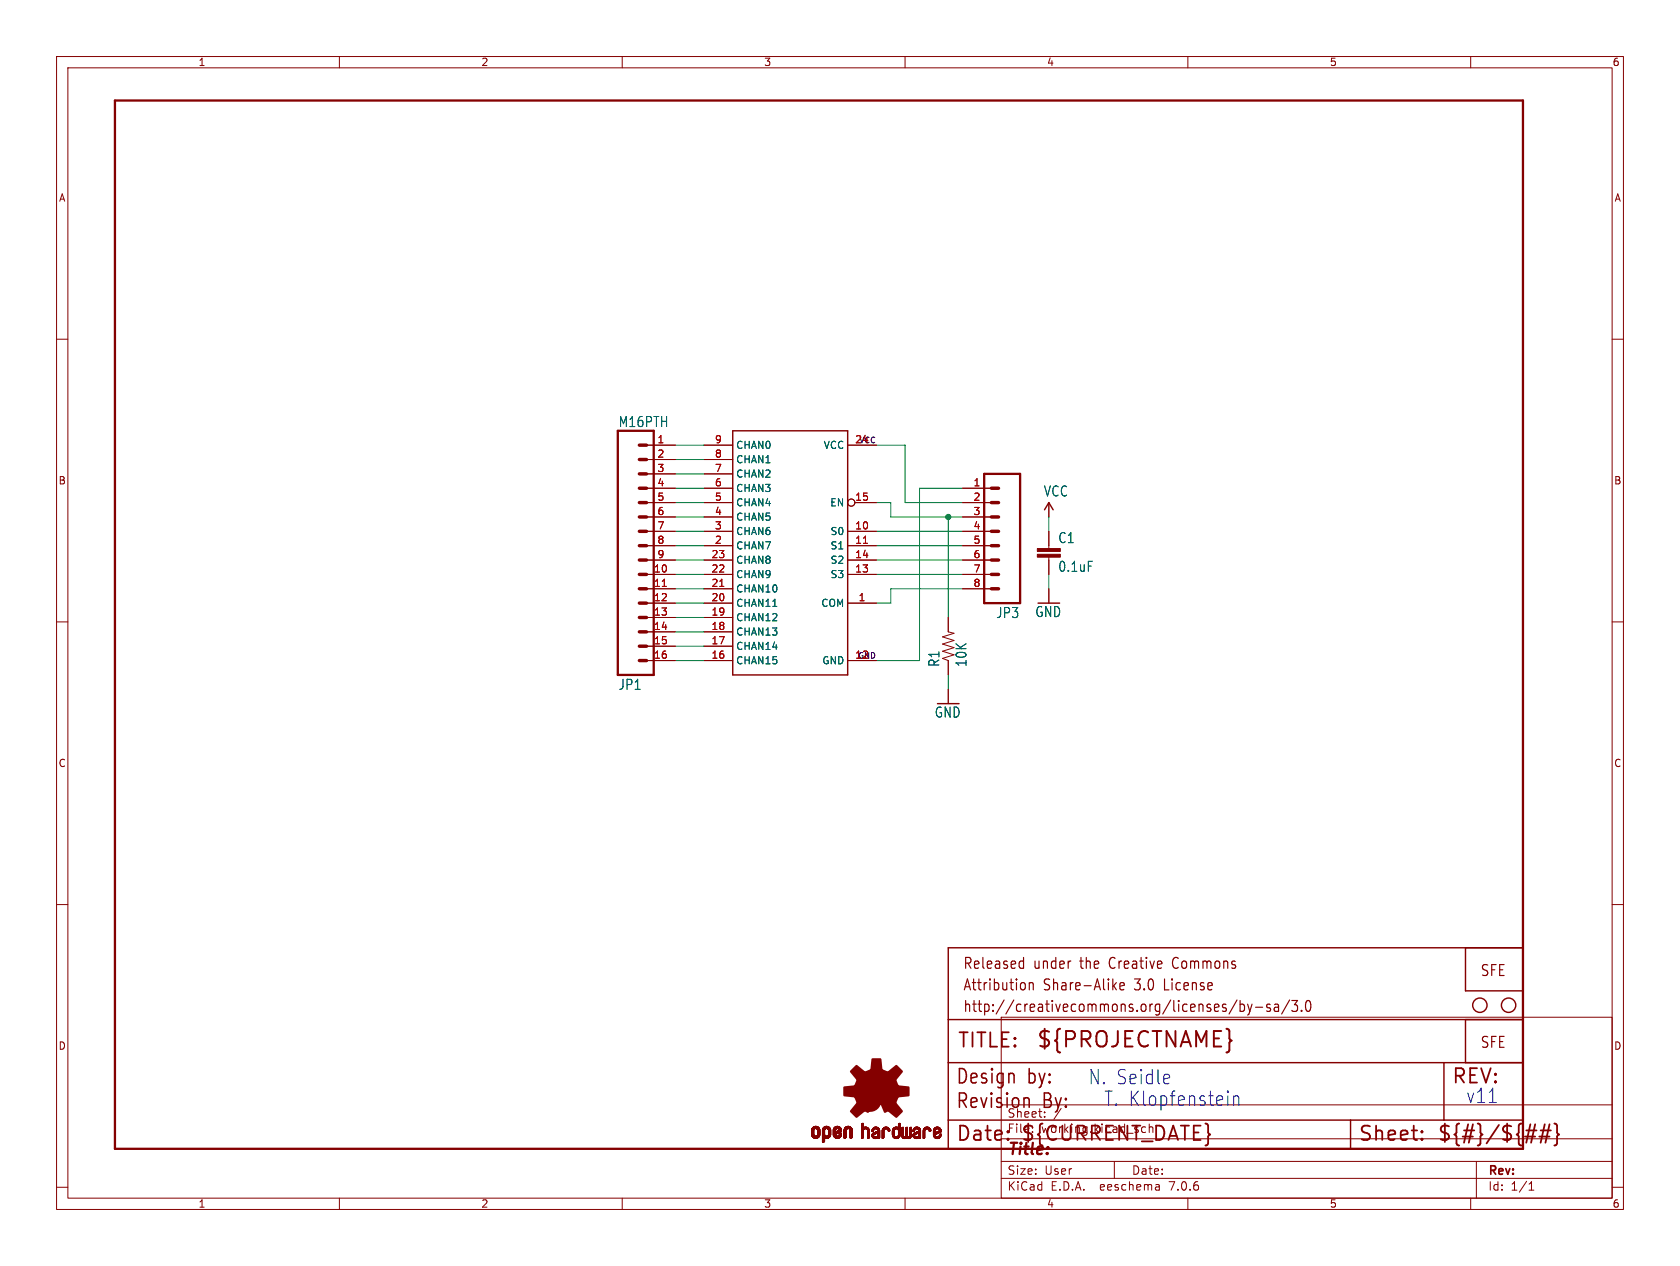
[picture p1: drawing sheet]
<svg xmlns="http://www.w3.org/2000/svg" width="297mm" height="224mm" viewBox="0 0 297 224" stroke-linecap="round" stroke-linejoin="round" font-family="sans-serif">
<defs><g id="words">
<text font-size="3.8" fill="#840000" x="183.1" y="185.7">${PROJECTNAME}</text>
<g font-size="3.5" fill="#840000">
<text x="169.2" y="185.7">TITLE:</text>
<text x="168.9" y="192.1">Design</text>
<text x="168.9" y="196.4">Revision</text>
<text x="181.6" y="192.1">by:</text>
<text x="184.3" y="196.4">By:</text>
<text x="256.5" y="192.1">REV:</text>
<text x="168.9" y="202.2">Date:</text>
<text x="180.3" y="202.2">${CURRENT_DATE}</text>
<text x="240" y="202.2">Sheet:</text>
<text x="254" y="202.2">${#}/${##}</text>
</g>
<g font-size="3.5" fill="#0000c2">
<text x="192.3" y="192">N. Seidle</text>
<text x="195.1" y="195.8">T. Klopfenstein</text>
<text x="259.1" y="195.3">v11</text>
</g>
<text font-size="2.8" fill="#840000" x="178" y="204.8">Title:</text>
<g font-size="2.7" fill="#840000">
<text x="170.2" y="171.7">Released</text>
<text x="182.7" y="171.7">under</text>
<text x="191.1" y="171.7">the</text>
<text x="196.5" y="171.7">Creative</text>
<text x="208" y="171.7">Commons</text>
<text x="261.6" y="172.9">SFE</text>
<text x="170.2" y="175.5">Attribution</text>
<text x="170.2" y="179.3">http://creativecommons.org/licenses/by-sa/3.0</text>
<text x="184.5" y="175.5">Share-Alike</text>
<text x="200.8" y="175.5">3.0</text>
<text x="206.2" y="175.5">License</text>
<text x="261.6" y="185.6">SFE</text>
</g>
<g font-size="2.5" fill="#006464">
<text x="109.3" y="75.8">M16PTH</text>
<text x="184.5" y="88">VCC</text>
<text x="187" y="96.3">C1</text>
<text x="187" y="101.4">0.1uF</text>
<text x="176" y="109.5">JP3</text>
<text x="182.9" y="109.4">GND</text>
<text x="166.3" y="118.1" transform="rotate(-90 166.3 118.1)">R1</text>
<text x="171.1" y="118.1" transform="rotate(-90 171.1 118.1)">10K</text>
<text x="109.3" y="122.2">JP1</text>
<text x="165.2" y="127.1">GND</text>
</g>
<g font-size="2.1" fill="#840000">
<text x="178" y="197.9">Sheet:</text>
<text x="186.2" y="197.9">/</text>
<text x="178" y="200.6">File:</text>
<text x="184.1" y="200.6">working.kicad_sch</text>
<text x="178" y="208">Size:</text>
<text x="184.7" y="208">User</text>
<text x="200" y="208">Date:</text>
<text x="263" y="208.2">Rev:</text>
<text x="178" y="210.8">KiCad</text>
<text x="185.7" y="210.8">E.D.A.</text>
<text x="194.6" y="210.8">eeschema</text>
<text x="207" y="210.8">7.0.6</text>
<text x="263" y="210.8">Id:</text>
<text x="267.1" y="210.8">1/1</text>
</g>
<g font-size="1.8" fill="#840000">
<text x="35" y="11.9">1</text>
<text x="85" y="11.9">2</text>
<text x="135" y="11.9">3</text>
<text x="185" y="11.9">4</text>
<text x="235" y="11.9">5</text>
<text x="285" y="11.9">6</text>
<text x="10.3" y="35.9">A</text>
<text x="285.3" y="35.9">A</text>
<text x="10.3" y="85.9">B</text>
<text x="285.3" y="85.9">B</text>
<text x="10.3" y="135.9">C</text>
<text x="285.3" y="135.9">C</text>
<text x="10.3" y="185.9">D</text>
<text x="285.3" y="185.9">D</text>
<text x="35" y="213.8">1</text>
<text x="85" y="213.8">2</text>
<text x="135" y="213.8">3</text>
<text x="185" y="213.8">4</text>
<text x="235" y="213.8">5</text>
<text x="285" y="213.8">6</text>
</g>
<g font-size="1.8" fill="#a90000">
<text x="116.1" y="78.5">1</text>
<text x="116.1" y="81">2</text>
<text x="116.1" y="83.6">3</text>
<text x="126.3" y="83.6">7</text>
<text x="126.3" y="81">8</text>
<text x="126.3" y="78.5">9</text>
<text x="151.1" y="78.5">24</text>
<text x="116.1" y="86.1">4</text>
<text x="116.1" y="88.6">5</text>
<text x="126.3" y="88.6">5</text>
<text x="126.3" y="86.1">6</text>
<text x="151.1" y="88.6">15</text>
<text x="172" y="86.1">1</text>
<text x="172" y="88.6">2</text>
<text x="116.1" y="91.2">6</text>
<text x="116.1" y="93.7">7</text>
<text x="126.3" y="93.7">3</text>
<text x="126.3" y="91.2">4</text>
<text x="151.1" y="93.7">10</text>
<text x="172" y="91.2">3</text>
<text x="172" y="93.7">4</text>
<text x="115.5" y="101.3">10</text>
<text x="116.1" y="96.3">8</text>
<text x="116.1" y="98.8">9</text>
<text x="125.7" y="101.3">22</text>
<text x="125.7" y="98.8">23</text>
<text x="126.3" y="96.3">2</text>
<text x="151.1" y="96.3">11</text>
<text x="151.1" y="101.3">13</text>
<text x="151.1" y="98.8">14</text>
<text x="172" y="96.3">5</text>
<text x="172" y="98.8">6</text>
<text x="172" y="101.3">7</text>
<text x="115.5" y="103.9">11</text>
<text x="115.5" y="106.4">12</text>
<text x="125.7" y="106.4">20</text>
<text x="125.7" y="103.9">21</text>
<text x="151.7" y="106.4">1</text>
<text x="172" y="103.9">8</text>
<text x="115.5" y="109">13</text>
<text x="115.5" y="111.5">14</text>
<text x="125.7" y="111.5">18</text>
<text x="125.7" y="109">19</text>
<text x="115.5" y="114">15</text>
<text x="115.5" y="116.6">16</text>
<text x="125.7" y="116.6">16</text>
<text x="125.7" y="114">17</text>
<text x="151.1" y="116.6">12</text>
</g>
<g font-size="1.8" fill="#006464">
<text x="130" y="82.1">CHAN1</text>
<text x="130" y="79.6">CHAN0</text>
<text x="145.5" y="79.6">VCC</text>
<text x="130" y="89.8">CHAN4</text>
<text x="130" y="87.2">CHAN3</text>
<text x="130" y="84.7">CHAN2</text>
<text x="146.7" y="89.8">EN</text>
<text x="130" y="94.8">CHAN6</text>
<text x="130" y="92.3">CHAN5</text>
<text x="146.7" y="94.8">S0</text>
<text x="130" y="97.4">CHAN7</text>
<text x="130" y="99.9">CHAN8</text>
<text x="146.7" y="97.4">S1</text>
<text x="146.7" y="99.9">S2</text>
<text x="130" y="107.5">CHAN11</text>
<text x="130" y="105">CHAN10</text>
<text x="130" y="102.5">CHAN9</text>
<text x="145.1" y="107.5">COM</text>
<text x="146.7" y="102.5">S3</text>
<text x="130" y="112.6">CHAN13</text>
<text x="130" y="110.1">CHAN12</text>
<text x="130" y="117.7">CHAN15</text>
<text x="130" y="115.2">CHAN14</text>
<text x="145.3" y="117.7">GND</text>
</g>
<g font-size="1.4" fill="#0f0f0f">
<text x="151.8" y="78.5">VCC</text>
<text x="151.6" y="116.6">GND</text>
</g>
</g></defs>
<g fill="none" stroke="#840000" stroke-width=".18">
<path d="M10 10h277v203.9h-277zM12 12h273v199.9h-273zM60 10v2M110 10v2M160 10v2M210 10v2M260 10v2M10 60h2M285 60h2M114.3 78.7h5.1M124.5 78.7h5M149.9 78.7h5"/>
<path d="M114.3 94h5.1M114.3 96.5h5.1M114.3 99.1h5.1M114.3 88.9h5.1M114.3 91.4h5.1M114.3 86.4h5.1M114.3 83.8h5.1M114.3 81.3h5.1M124.5 94h5M124.5 96.5h5M124.5 99.1h5M124.5 88.9h5"/>
<path d="M124.5 91.4h5M124.5 86.4h5M124.5 83.8h5M124.5 81.3h5M149.9 94h5M149.9 96.5h5M149.9 99.1h5M151.1 88.9h3.8M170.2 94h5.1M170.2 96.5h5.1M170.2 99.1h5.1M170.2 88.9h5.1"/>
<path d="M170.2 91.4h5.1M170.2 86.4h5.1M185.4 88.9v2.5M185.4 94v3M185.4 98.6v3M10 110h2M114.3 106.7h5.1M114.3 116.8h5.1M114.3 101.6h5.1M114.3 114.3h5.1M114.3 111.8h5.1M114.3 109.2h5.1"/>
<path d="M114.3 104.1h5.1M124.5 106.7h5M124.5 116.8h5M124.5 101.6h5M124.5 114.3h5M124.5 111.8h5M124.5 109.2h5M124.5 104.1h5M149.9 106.7h5M149.9 116.8h5M149.9 101.6h5M167.6 109.2v2.6l1.1 .2-2.1 .6 2.1 .7-2.1 .6 2.1 .7-2.1 .6 2.1 .6-2.1 .7 1 .3v2.6"/>
<path d="M170.2 101.6h5.1M170.2 104.1h5.1M185.4 104.1v2.6M285 110h2M167.6 121.9v2.6M10 160h2M285 160h2M177 179.9h108v32h-108zM177 195.4h108M10 210h2M60 211.9v2M110 211.9v2"/>
<path d="M160 211.9v2M177 208.4h108M177 205.4h108M177 201.4h108M197 205.4v3M204.9 209.6l.1 .9M205 210.4l-.2 .1M205 209.9h-.2M210 211.9v2M260 211.9v2M261 205.4v6.5M270.3 210.5h.9"/>
<path d="M270.3 209.4l.4-.4v1.5M285 210h2"/>
<circle cx="150.5" cy="88.9" r=".63"/>
</g>
<g fill="none" stroke="#840000" stroke-width=".25">
<path d="M129.5 76.2h20.4v43.2h-20.4zM184.7 90.2l.7-1.3 .8 1.3M167.6 167.6h101.6v35.6h-101.6zM259.1 167.6v7.7h10.1M167.6 198.1h101.6M167.6 180.3h101.6M167.6 188h101.6M238.8 198.1v5.1M255.3 188v10.1M259.1 180.3v7.7"/>
<circle cx="261.6" cy="177.8" r="1.27"/>
<circle cx="266.7" cy="177.8" r="1.27"/>
</g>
<g fill="none" stroke="#840000" stroke-width=".32">
<path d="M269.8 199.9h1.8M271.4 198.9l-.7 3.2M272.4 199.9h1.8M273.1 198.9l-.7 3.2M273.9 198.9l-.7 3.2M274.8 198.7l.3 .2 .2 .2v1.2l.3 .4-.3 .3v1.2l-.2 .3-.3 .1M178.2 201.4l.1 .1-.1 .1M251.4 201.4l.1 .1-.1 .1M251.4 201.4l-.1 .1 .1 .1M251.4 200.1v.2M251.4 201.4v.2M251.4 200.1l.1 .1-.1 .1"/>
<path d="M251.4 200.1l-.1 .1 .1 .1M269.6 201h1.8M272.1 201h1.8"/>
</g>
<g fill="none" stroke="#840000" stroke-width=".21">
<path d="M180.5 170l.4 .1M180.9 169.3v2M180.9 171.2l-.4 .1M181.2 174v.9M182 173.8v1.3M182 174a.4 .4 0 0 1 .6-.1l.1 1.2M196.9 174.4l.5 .7M197.4 173.8l-.7 .7M198 174.4l.8-.1-.1-.4-.5-.1-.2 .3 .1 .9 .1 .1 .5-.1M218.7 176.9l-1.4 2.5M219.2 177v1.9M219.2 177.7l.5-.1 .3 .4v.5l-.1 .3-.2 .1-.5-.1"/>
<path d="M220.6 177.6l.4 1.3M221 178.9l-.2 .5-.2 .1M221.3 177.6l-.3 1.3M222 178.2h1.2M224.5 177.7l-.3-.1a.34 .34 0 0 0-.3 .3 .34 .34 0 0 0 .3 .4h.2a.34 .34 0 0 1 .2 .3 .34 .34 0 0 1-.2 .3l-.5-.1M225.3 177.7l.2-.1 .5 .1v1.2M226 178.1l-.5 .1a.4 .4 0 0 0-.3 .3 .4 .4 0 0 0 .3 .4l.5-.1M228 176.9l-1.4 2.5M228.4 177h1l-.6 .7a.45 .45 0 0 1 .6 .4v.4l-.2 .3-.6 .1-.2-.2M230.1 178.7v.2M231 177.1a.37 .37 0 0 1 .4-.1 .37 .37 0 0 1 .3 .3v.9a.71 .71 0 0 1-.4 .7h-.1a1.44 1.44 0 0 1-.2-1.8z"/>
</g>
<path d="M181.3 194.2h.3l.4 .3v1.4" fill="none" stroke="#840000" stroke-width=".27"/>
<g fill="#840000" stroke="#840000" stroke-width=".18">
<path d="M143.5 200.7h.4z"/>
<path d="M143.5 200.6l.4 .1z"/>
<path d="M143.5 200.6h.4z"/>
<path d="M143.5 200.5l.4 .1z"/>
<path d="M143.5 200.5h.4z"/>
<path d="M143.5 200.4l.4 .1z"/>
<path d="M143.5 200.4h.4z"/>
<path d="M143.5 200.3l.4 .1z"/>
<path d="M143.5 200.3h.4z"/>
<path d="M143.5 200.2l.4 .1z"/>
<path d="M143.5 200.2h.4z"/>
<path d="M143.5 200.1l.4 .1z"/>
<path d="M143.5 200.1h.4z"/>
<path d="M143.5 200l.4 .1z"/>
<path d="M143.5 200h.4z"/>
<path d="M143.5 199.9l.4 .1z"/>
<path d="M143.5 199.9h.4z"/>
<path d="M143.5 199.8l.4 .1z"/>
<path d="M143.5 199.8h.4z"/>
<path d="M143.5 200.8h.5z"/>
<path d="M143.5 200.8h.4z"/>
<path d="M143.5 200.7l.4 .1z"/>
<path d="M143.5 199.7l.4 .1z"/>
<path d="M143.5 200.9h.5z"/>
<path d="M143.5 200.8l.5 .1z"/>
<path d="M143.5 199.7h.4z"/>
<path d="M143.5 199.7h.5z"/>
<path d="M143.5 200.9h.6z"/>
<path d="M143.5 199.6l.6 .1z"/>
<path d="M143.6 200.9l.5 .1z"/>
<path d="M143.6 199.6h.5z"/>
<path d="M143.6 201h1.3z"/>
<path d="M143.6 201h.6z"/>
<path d="M143.6 199.6h1.2z"/>
<path d="M143.6 201h1.2z"/>
<path d="M143.6 199.5l1.2 .1z"/>
<path d="M143.6 201l1.2 .1z"/>
<path d="M143.6 199.5h1.2z"/>
<path d="M143.6 201.1h1.2z"/>
<path d="M143.7 201.1h1.1z"/>
<path d="M143.7 199.5h1.1z"/>
<path d="M143.7 201.1h1z"/>
<path d="M143.7 199.4l1 .1z"/>
<path d="M143.7 201.1l1 .1z"/>
<path d="M143.7 199.4h1z"/>
<path d="M143.7 201.2h1z"/>
<path d="M143.8 201.2h.9z"/>
<path d="M143.8 199.4h.9z"/>
<path d="M143.8 201.2h.8z"/>
<path d="M143.8 199.4h.8z"/>
<path d="M143.8 199.3l.8 .1z"/>
<path d="M143.8 199.3h.8z"/>
<path d="M143.8 201.2l.8 .1z"/>
<path d="M143.8 201.3h.8z"/>
<path d="M143.9 199.3h.7z"/>
<path d="M143.9 201.3h.7z"/>
<path d="M143.9 201.3h.6z"/>
<path d="M143.9 199.3h.6z"/>
<path d="M144 199.3h.4z"/>
<path d="M144 201.3h.4z"/>
<path d="M144 199.2l.4 .1z"/>
<path d="M144.1 199.2h.3z"/>
<path d="M144.1 201.3l.2 .1z"/>
<path d="M144.1 201.4h.2z"/>
<path d="M144.1 199.2h.2z"/>
<path d="M144.3 199.6h.6z"/>
<path d="M144.3 201h.6z"/>
<path d="M144.3 200.9l.6 .1z"/>
<path d="M144.3 200.9h.6z"/>
<path d="M144.3 199.6l.6 .1z"/>
<path d="M144.4 200.9h.5z"/>
<path d="M144.4 199.7h.5z"/>
<path d="M144.5 200.8l.4 .1z"/>
<path d="M144.5 199.7h.4z"/>
<path d="M144.5 200.8h.4z"/>
<path d="M144.5 199.7l.4 .1z"/>
<path d="M144.5 199.8h.4z"/>
<path d="M144.5 200.7l.4 .1z"/>
<path d="M144.5 200.7h.4z"/>
<path d="M144.5 199.9h.4z"/>
<path d="M144.5 199.8l.4 .1z"/>
<path d="M144.5 200.6l.4 .1z"/>
<path d="M144.5 200.6h.4z"/>
<path d="M144.5 200.5l.4 .1z"/>
<path d="M144.5 200.5h.4z"/>
<path d="M144.5 200.4l.4 .1z"/>
<path d="M144.5 200.4h.4z"/>
<path d="M144.5 200.3l.4 .1z"/>
<path d="M144.5 200.3h.4z"/>
<path d="M144.5 200.2l.4 .1z"/>
<path d="M144.5 200.2h.4z"/>
<path d="M144.5 200.1l.4 .1z"/>
<path d="M144.5 200.1h.4z"/>
<path d="M144.5 200l.4 .1z"/>
<path d="M144.5 200h.4z"/>
<path d="M144.5 199.9l.4 .1z"/>
<path d="M145.4 202h.2z"/>
<path d="M145.4 202h.3z"/>
<path d="M145.4 201.9l.3 .1z"/>
<path d="M145.4 201.9h.3z"/>
<path d="M145.4 201.9h.4z"/>
<path d="M145.4 201.8l.4 .1z"/>
<path d="M145.4 201.8h.4z"/>
<path d="M145.4 201.7l.4 .1z"/>
<path d="M145.4 201.7h.4z"/>
<path d="M145.4 201.6l.4 .1z"/>
<path d="M145.4 201.6h.4z"/>
<path d="M145.4 201.5l.4 .1z"/>
<path d="M145.4 201.5h.4z"/>
<path d="M145.4 201.4l.4 .1z"/>
<path d="M145.4 201.4h.4z"/>
<path d="M145.4 201.3l.4 .1z"/>
<path d="M145.4 201.3h.4z"/>
<path d="M145.4 201.3h1z"/>
<path d="M145.4 201.3h1.1z"/>
<path d="M145.4 201.2l1.1 .1z"/>
<path d="M145.4 201.2h1.1z"/>
<path d="M145.4 201.2h1.2z"/>
<path d="M145.4 201.1l1.2 .1z"/>
<path d="M145.4 201.1h1.2z"/>
<path d="M145.4 201.1h1.3z"/>
<path d="M145.4 201l1.3 .1z"/>
<path d="M145.4 201h1.3z"/>
<path d="M145.4 201h1.4z"/>
<path d="M145.4 201h.7z"/>
<path d="M145.4 200.9l.6 .1z"/>
<path d="M145.4 200.9h.6z"/>
<path d="M145.4 200.9h.5z"/>
<path d="M145.4 200.8l.5 .1z"/>
<path d="M145.4 200.8h.5z"/>
<path d="M145.4 200.8h.4z"/>
<path d="M145.4 200.7l.4 .1z"/>
<path d="M145.4 200.7h.4z"/>
<path d="M145.4 200.6l.4 .1z"/>
<path d="M145.4 200.6h.4z"/>
<path d="M145.4 200.5l.4 .1z"/>
<path d="M145.4 200.5h.4z"/>
<path d="M145.4 200.4l.4 .1z"/>
<path d="M145.4 200.4h.4z"/>
<path d="M145.4 200.3l.4 .1z"/>
<path d="M145.4 200.3h.4z"/>
<path d="M145.4 200.2l.4 .1z"/>
<path d="M145.4 200.2h.4z"/>
<path d="M145.4 200.1l.4 .1z"/>
<path d="M145.4 200.1h.4z"/>
<path d="M145.4 200l.4 .1z"/>
<path d="M145.4 200h.4z"/>
<path d="M145.4 199.9l.4 .1z"/>
<path d="M145.4 199.9h.4z"/>
<path d="M145.4 199.8l.4 .1z"/>
<path d="M145.4 199.8h.4z"/>
<path d="M145.4 199.8h.5z"/>
<path d="M145.4 202h.1z"/>
<path d="M145.4 199.7l.5 .1z"/>
<path d="M145.4 202l.1 .1z"/>
<path d="M145.4 199.7h.5z"/>
<path d="M145.4 199.7h.6z"/>
<path d="M145.5 199.7h.5z"/>
<path d="M145.5 199.6l.5 .1z"/>
<path d="M145.5 199.6h.5z"/>
<path d="M145.5 199.6h1.3z"/>
<path d="M145.5 199.6h1.2z"/>
<path d="M145.5 199.5l1.2 .1z"/>
<path d="M145.5 199.5h1.2z"/>
<path d="M145.6 199.5h1.1z"/>
<path d="M145.6 199.4l1.1 .1z"/>
<path d="M145.6 199.4h1z"/>
<path d="M145.7 199.4h.9z"/>
<path d="M145.7 199.3l.8 .1z"/>
<path d="M145.7 199.3h.8z"/>
<path d="M145.8 199.3h.7z"/>
<path d="M145.8 199.3h.6z"/>
<path d="M145.9 201.3h.5z"/>
<path d="M145.9 199.3h.5z"/>
<path d="M145.9 201.3h.4z"/>
<path d="M145.9 199.3h.4z"/>
<path d="M145.9 199.2l.4 .1z"/>
<path d="M146 201.3h.3z"/>
<path d="M146 199.2h.3z"/>
<path d="M146 201.3l.3 .1z"/>
<path d="M146 199.2h.2z"/>
<path d="M146 201.4h.2z"/>
<path d="M146.2 199.6h.6z"/>
<path d="M146.2 201h.6z"/>
<path d="M146.2 200.9l.6 .1z"/>
<path d="M146.3 200.9h.5z"/>
<path d="M146.3 199.6l.5 .1z"/>
<path d="M146.3 199.7h.5z"/>
<path d="M146.4 200.9h.4z"/>
<path d="M146.4 199.7h.4z"/>
<path d="M146.4 200.8l.4 .1z"/>
<path d="M146.4 200.8h.4z"/>
<path d="M146.4 199.7l.4 .1z"/>
<path d="M146.4 199.8h.4z"/>
<path d="M146.4 200.8h.5z"/>
<path d="M146.4 199.8h.5z"/>
<path d="M146.5 200.7l.4 .1z"/>
<path d="M146.5 200.7h.4z"/>
<path d="M146.5 199.8l.4 .1z"/>
<path d="M146.5 199.8h.4z"/>
<path d="M146.5 199.9h.4z"/>
<path d="M146.5 200.6l.4 .1z"/>
<path d="M146.5 200.6h.4z"/>
<path d="M146.5 200.5l.4 .1z"/>
<path d="M146.5 200.5h.4z"/>
<path d="M146.5 200.4l.4 .1z"/>
<path d="M146.5 200.4h.4z"/>
<path d="M146.5 200.3l.4 .1z"/>
<path d="M146.5 200.3h.4z"/>
<path d="M146.5 200.2l.4 .1z"/>
<path d="M146.5 200.2h.4z"/>
<path d="M146.5 200.1l.4 .1z"/>
<path d="M146.5 200.1h.4z"/>
<path d="M146.5 200l.4 .1z"/>
<path d="M146.5 200h.4z"/>
<path d="M146.5 199.9l.4 .1z"/>
<path d="M147.3 200.8h.4z"/>
<path d="M147.3 200.7l.4 .1z"/>
<path d="M147.3 200.7h.4z"/>
<path d="M147.3 200.6l.4 .1z"/>
<path d="M147.3 200.6h.4z"/>
<path d="M147.3 200.6h.5z"/>
<path d="M147.3 200.6h.6z"/>
<path d="M147.3 200.5l.6 .1z"/>
<path d="M147.3 200.5h.6z"/>
<path d="M147.3 200.5h.7z"/>
<path d="M147.3 200.5h.8z"/>
<path d="M147.3 200.4l.8 .1z"/>
<path d="M147.3 200.4h.9z"/>
<path d="M147.3 200.4h1z"/>
<path d="M147.3 200.3l1 .1z"/>
<path d="M147.3 200.3h1.1z"/>
<path d="M147.3 200.3h1.2z"/>
<path d="M147.3 200.2l1.3 .1z"/>
<path d="M147.3 200.2h1.3z"/>
<path d="M147.3 200.2h1.4z"/>
<path d="M147.3 200.2h.4z"/>
<path d="M147.3 200.1l.4 .1z"/>
<path d="M147.3 200.1h.4z"/>
<path d="M147.3 200l.4 .1z"/>
<path d="M147.3 200h.4z"/>
<path d="M147.3 199.9l.4 .1z"/>
<path d="M147.3 199.9h.4z"/>
<path d="M147.3 199.8l.4 .1z"/>
<path d="M147.3 199.8h.4z"/>
<path d="M147.3 200.9h.5z"/>
<path d="M147.3 200.8l.5 .1z"/>
<path d="M147.3 200.8h.5z"/>
<path d="M147.3 199.8h.5z"/>
<path d="M147.3 199.7l.5 .1z"/>
<path d="M147.3 199.7h.5z"/>
<path d="M147.4 200.9h.5z"/>
<path d="M147.4 199.7h.4z"/>
<path d="M147.4 199.7h.5z"/>
<path d="M147.4 200.9l.5 .1z"/>
<path d="M147.4 199.6l.5 .1z"/>
<path d="M147.4 199.6h.5z"/>
<path d="M147.4 201h1.3z"/>
<path d="M147.4 201h.6z"/>
<path d="M147.4 199.6h.6z"/>
<path d="M147.4 199.6h1.3z"/>
<path d="M147.4 201h1.2z"/>
<path d="M147.4 199.5l1.3 .1z"/>
<path d="M147.4 199.5h1.2z"/>
<path d="M147.4 201l1.2 .1z"/>
<path d="M147.5 201.1h1.1z"/>
<path d="M147.5 199.5h1.1z"/>
<path d="M147.5 199.4l1.1 .1z"/>
<path d="M147.5 201.1h1z"/>
<path d="M147.5 201.1l1 .1z"/>
<path d="M147.5 199.4h1.1z"/>
<path d="M147.5 201.2h1z"/>
<path d="M147.5 199.4h1z"/>
<path d="M147.6 201.2h.9z"/>
<path d="M147.6 199.4h.9z"/>
<path d="M147.6 201.2h.8z"/>
<path d="M147.6 199.3l.8 .1z"/>
<path d="M147.6 201.2l.8 .1z"/>
<path d="M147.6 199.3h.8z"/>
<path d="M147.7 201.3h.7z"/>
<path d="M147.7 199.3h.7z"/>
<path d="M147.7 199.3h.6z"/>
<path d="M147.7 201.3h.6z"/>
<path d="M147.8 199.3h.5z"/>
<path d="M147.8 201.3h.5z"/>
<path d="M147.8 200.2h.9z"/>
<path d="M147.8 200.1l.9 .1z"/>
<path d="M147.8 199.3h.4z"/>
<path d="M147.8 201.3h.4z"/>
<path d="M147.8 200.1h.9z"/>
<path d="M147.9 199.2l.3 .1z"/>
<path d="M147.9 201.3h.3z"/>
<path d="M147.9 201.3l.3 .1z"/>
<path d="M147.9 200.1h.8z"/>
<path d="M147.9 199.2h.3z"/>
<path d="M147.9 201.4h.2z"/>
<path d="M147.9 199.2h.2z"/>
<path d="M148 200.1h.7z"/>
<path d="M148.1 200l.6 .1z"/>
<path d="M148.1 200h.6z"/>
<path d="M148.1 199.6h.6z"/>
<path d="M148.1 201h.6z"/>
<path d="M148.2 200.9l.5 .1z"/>
<path d="M148.2 200h.5z"/>
<path d="M148.2 200.9h.5z"/>
<path d="M148.2 199.6l.5 .1z"/>
<path d="M148.2 199.7h.5z"/>
<path d="M148.3 200.9h.4z"/>
<path d="M148.3 199.7h.4z"/>
<path d="M148.3 200h.4z"/>
<path d="M148.3 199.7l.4 .1z"/>
<path d="M148.3 200.8l.4 .1z"/>
<path d="M148.3 199.8h.4z"/>
<path d="M148.3 200.8h.4z"/>
<path d="M148.3 199.9l.4 .1z"/>
<path d="M148.3 199.9h.4z"/>
<path d="M148.3 199.8l.4 .1z"/>
<path d="M148.4 200.7l.3 .1z"/>
<path d="M148.4 200.7h.3z"/>
<path d="M148.4 200.6l.3 .1z"/>
<path d="M148.4 200.6h.3z"/>
<path d="M148.4 200.5l.3 .1z"/>
<path d="M148.5 200.5h.2z"/>
<path d="M148.6 200.5h.1z"/>
<path d="M149.2 201.3h.3z"/>
<path d="M149.2 201.2l.3 .1z"/>
<path d="M149.2 201.2h.3z"/>
<path d="M149.2 201.2h.4z"/>
<path d="M149.2 201.1l.4 .1z"/>
<path d="M149.2 201.1h.4z"/>
<path d="M149.2 201l.4 .1z"/>
<path d="M149.2 201h.4z"/>
<path d="M149.2 200.9l.4 .1z"/>
<path d="M149.2 200.9h.4z"/>
<path d="M149.2 200.8l.4 .1z"/>
<path d="M149.2 200.8h.4z"/>
<path d="M149.2 200.7l.4 .1z"/>
<path d="M149.2 200.7h.4z"/>
<path d="M149.2 200.6l.4 .1z"/>
<path d="M149.2 200.6h.4z"/>
<path d="M149.2 200.5l.4 .1z"/>
<path d="M149.2 200.5h.4z"/>
<path d="M149.2 200.4l.4 .1z"/>
<path d="M149.2 200.4h.4z"/>
<path d="M149.2 200.3l.4 .1z"/>
<path d="M149.2 200.3h.4z"/>
<path d="M149.2 200.2l.4 .1z"/>
<path d="M149.2 200.2h.4z"/>
<path d="M149.2 200.1l.4 .1z"/>
<path d="M149.2 200.1h.4z"/>
<path d="M149.2 200l.4 .1z"/>
<path d="M149.2 200h.4z"/>
<path d="M149.2 199.9l.4 .1z"/>
<path d="M149.2 199.9h.4z"/>
<path d="M149.2 199.8l.4 .1z"/>
<path d="M149.2 201.3h.2z"/>
<path d="M149.2 199.8h.4z"/>
<path d="M149.2 199.8h.5z"/>
<path d="M149.3 199.7l.4 .1z"/>
<path d="M149.3 199.7h.4z"/>
<path d="M149.3 199.7h.5z"/>
<path d="M149.3 199.6l.5 .1z"/>
<path d="M149.3 199.6h.5z"/>
<path d="M149.3 199.6h.6z"/>
<path d="M149.3 199.6h1.3z"/>
<path d="M149.3 199.5l1.3 .1z"/>
<path d="M149.3 199.5h1.3z"/>
<path d="M149.3 199.5h1.2z"/>
<path d="M149.4 199.5h1.1z"/>
<path d="M149.4 199.4l1.1 .1z"/>
<path d="M149.4 199.4h1.1z"/>
<path d="M149.5 199.4h.9z"/>
<path d="M149.5 199.3l.9 .1z"/>
<path d="M149.5 199.3h.8z"/>
<path d="M149.6 199.3h.7z"/>
<path d="M149.6 199.3h.6z"/>
<path d="M149.7 199.3h.5z"/>
<path d="M149.8 199.2l.3 .1z"/>
<path d="M149.8 199.2h.3z"/>
<path d="M149.9 199.2h.2z"/>
<path d="M150 199.6h.6z"/>
<path d="M150.1 199.6h.5z"/>
<path d="M150.1 199.6l.5 .1z"/>
<path d="M150.1 199.7h.5z"/>
<path d="M150.2 199.7h.4z"/>
<path d="M150.2 199.7l.5 .1z"/>
<path d="M150.2 199.7h.5z"/>
<path d="M150.2 199.8h.5z"/>
<path d="M150.3 199.8h.4z"/>
<path d="M150.3 199.8l.4 .1z"/>
<path d="M150.3 201.3h.3z"/>
<path d="M150.3 201.2l.3 .1z"/>
<path d="M150.3 201.2h.3z"/>
<path d="M150.3 201.2h.4z"/>
<path d="M150.3 201.1l.4 .1z"/>
<path d="M150.3 201.1h.4z"/>
<path d="M150.3 201l.4 .1z"/>
<path d="M150.3 201h.4z"/>
<path d="M150.3 200.9l.4 .1z"/>
<path d="M150.3 200.9h.4z"/>
<path d="M150.3 200.8l.4 .1z"/>
<path d="M150.3 200.8h.4z"/>
<path d="M150.3 200.7l.4 .1z"/>
<path d="M150.3 200.7h.4z"/>
<path d="M150.3 200.6l.4 .1z"/>
<path d="M150.3 200.6h.4z"/>
<path d="M150.3 200.5l.4 .1z"/>
<path d="M150.3 200.5h.4z"/>
<path d="M150.3 200.4l.4 .1z"/>
<path d="M150.3 200.4h.4z"/>
<path d="M150.3 200.3l.4 .1z"/>
<path d="M150.3 200.3h.4z"/>
<path d="M150.3 200.2l.4 .1z"/>
<path d="M150.3 200.2h.4z"/>
<path d="M150.3 200.1l.4 .1z"/>
<path d="M150.3 200.1h.4z"/>
<path d="M150.3 200l.4 .1z"/>
<path d="M150.3 200h.4z"/>
<path d="M150.3 199.9l.4 .1z"/>
<path d="M150.3 199.9h.4z"/>
<path d="M150.3 201.3h.2z"/>
<path d="M150.3 201.3h.1z"/>
<path d="M152.3 201.3h.2z"/>
<path d="M152.3 198.9h.3z"/>
<path d="M152.3 201.3l.1 .1z"/>
<path d="M152.3 201.3h.3z"/>
<path d="M152.3 201.2l.3 .1z"/>
<path d="M152.3 201.2h.3z"/>
<path d="M152.3 201.1l.3 .1z"/>
<path d="M152.3 201.1h.3z"/>
<path d="M152.3 201l.3 .1z"/>
<path d="M152.3 201h.3z"/>
<path d="M152.3 200.9l.3 .1z"/>
<path d="M152.3 200.9h.3z"/>
<path d="M152.3 200.8l.3 .1z"/>
<path d="M152.3 200.8h.3z"/>
<path d="M152.3 200.7l.3 .1z"/>
<path d="M152.3 200.7h.3z"/>
<path d="M152.3 200.6l.3 .1z"/>
<path d="M152.3 200.6h.3z"/>
<path d="M152.3 200.5l.3 .1z"/>
<path d="M152.3 200.5h.3z"/>
<path d="M152.3 200.4l.3 .1z"/>
<path d="M152.3 200.4h.3z"/>
<path d="M152.3 200.3l.3 .1z"/>
<path d="M152.3 200.3h.3z"/>
<path d="M152.3 200.2l.3 .1z"/>
<path d="M152.3 200.2h.3z"/>
<path d="M152.3 200.1l.3 .1z"/>
<path d="M152.3 200.1h.3z"/>
<path d="M152.3 200l.3 .1z"/>
<path d="M152.3 200h.3z"/>
<path d="M152.3 199.9l.3 .1z"/>
<path d="M152.3 199.9h.3z"/>
<path d="M152.3 199.9h.4z"/>
<path d="M152.3 199.8l.4 .1z"/>
<path d="M152.3 199.8h.4z"/>
<path d="M152.3 199.7l.5 .1z"/>
<path d="M152.3 199.7h.5z"/>
<path d="M152.3 199.7h.6z"/>
<path d="M152.3 199.6l.7 .1z"/>
<path d="M152.3 199.6h1.3z"/>
<path d="M152.3 199.6h1.2z"/>
<path d="M152.3 199.5l1.2 .1z"/>
<path d="M152.3 199.5h1.2z"/>
<path d="M152.3 199.5h1.1z"/>
<path d="M152.3 199.4l1.1 .1z"/>
<path d="M152.3 199.4h1z"/>
<path d="M152.3 199.4h.3z"/>
<path d="M152.3 199.3l.3 .1z"/>
<path d="M152.3 199.3h.3z"/>
<path d="M152.3 199.2l.3 .1z"/>
<path d="M152.3 199.2h.3z"/>
<path d="M152.3 199.1l.3 .1z"/>
<path d="M152.3 199.1h.3z"/>
<path d="M152.3 199l.3 .1z"/>
<path d="M152.3 199h.3z"/>
<path d="M152.3 198.9l.3 .1z"/>
<path d="M152.3 198.8l.3 .1z"/>
<path d="M152.3 198.8h.3z"/>
<path d="M152.4 198.8h.2z"/>
<path d="M152.4 198.7l.2 .1z"/>
<path d="M152.4 198.7h.2z"/>
<path d="M152.5 198.7h.1z"/>
<path d="M152.7 199.4h.6z"/>
<path d="M152.8 199.4h.5z"/>
<path d="M152.8 199.4h.4z"/>
<path d="M153 199.4h.1z"/>
<path d="M153.1 199.6l.5 .1z"/>
<path d="M153.1 199.7h.5z"/>
<path d="M153.2 199.7h.4z"/>
<path d="M153.3 199.7h.3z"/>
<path d="M153.3 199.7l.3 .1z"/>
<path d="M153.3 199.8h.4z"/>
<path d="M153.3 199.8l.4 .1z"/>
<path d="M153.4 199.9h.3z"/>
<path d="M153.4 200h.3z"/>
<path d="M153.4 199.9l.3 .1z"/>
<path d="M153.4 201.3l.1 .1z"/>
<path d="M153.4 201.3h.1z"/>
<path d="M153.4 201.3h.2z"/>
<path d="M153.4 201.3h.3z"/>
<path d="M153.4 201.2l.3 .1z"/>
<path d="M153.4 201.2h.3z"/>
<path d="M153.4 201.1l.3 .1z"/>
<path d="M153.4 201.1h.3z"/>
<path d="M153.4 201l.3 .1z"/>
<path d="M153.4 201h.3z"/>
<path d="M153.4 200.9l.3 .1z"/>
<path d="M153.4 200.9h.3z"/>
<path d="M153.4 200.8l.3 .1z"/>
<path d="M153.4 200.8h.3z"/>
<path d="M153.4 200.7l.3 .1z"/>
<path d="M153.4 200.7h.3z"/>
<path d="M153.4 200.6l.3 .1z"/>
<path d="M153.4 200.6h.3z"/>
<path d="M153.4 200.5l.3 .1z"/>
<path d="M153.4 200.5h.3z"/>
<path d="M153.4 200.4l.3 .1z"/>
<path d="M153.4 200.4h.3z"/>
<path d="M153.4 200.3l.3 .1z"/>
<path d="M153.4 200.3h.3z"/>
<path d="M153.4 200.2l.3 .1z"/>
<path d="M153.4 200.2h.3z"/>
<path d="M153.4 200.1l.3 .1z"/>
<path d="M153.4 200.1h.3z"/>
<path d="M153.4 200l.3 .1z"/>
<path d="M154.1 200.9h.4z"/>
<path d="M154.1 200.9h.3z"/>
<path d="M154.1 200.8l.3 .1z"/>
<path d="M154.1 200.8h.3z"/>
<path d="M154.1 200.8h.4z"/>
<path d="M154.1 200.1h.2z"/>
<path d="M154.1 200.1h.3z"/>
<path d="M154.1 200l.3 .1z"/>
<path d="M154.1 200h.3z"/>
<path d="M154.2 201h.3z"/>
<path d="M154.2 200.9l.3 .1z"/>
<path d="M154.2 200.9h.3z"/>
<path d="M154.2 200.7l.3 .1z"/>
<path d="M154.2 200.7h.3z"/>
<path d="M154.2 200.1v.1z"/>
<path d="M154.2 200.1h.1z"/>
<path d="M154.2 200h.2z"/>
<path d="M154.2 199.9l.2 .1z"/>
<path d="M154.2 199.9h.2z"/>
<path d="M154.2 200.6l.4 .1z"/>
<path d="M154.2 199.9h.3z"/>
<path d="M154.2 199.8l.3 .1z"/>
<path d="M154.2 201.1h.4z"/>
<path d="M154.2 201l.4 .1z"/>
<path d="M154.2 200.6h.4z"/>
<path d="M154.2 200.6h.5z"/>
<path d="M154.2 199.8h.3z"/>
<path d="M154.2 201.1h.8z"/>
<path d="M154.2 201.1h.5z"/>
<path d="M154.2 199.8h.4z"/>
<path d="M154.2 200.6h.6z"/>
<path d="M154.2 199.7l.4 .1z"/>
<path d="M154.2 199.7h.4z"/>
<path d="M154.2 200.5l.6 .1z"/>
<path d="M154.2 201.1l.8 .1z"/>
<path d="M154.2 200.5h.6z"/>
<path d="M154.3 201.2h.7z"/>
<path d="M154.3 200.5h.6z"/>
<path d="M154.3 199.7h.3z"/>
<path d="M154.3 199.7h.4z"/>
<path d="M154.3 199.7h.5z"/>
<path d="M154.3 199.6l.5 .1z"/>
<path d="M154.3 199.6h1.1z"/>
<path d="M154.3 200.5h.7z"/>
<path d="M154.3 201.2l.7 .1z"/>
<path d="M154.3 199.6h1z"/>
<path d="M154.3 201.3h.7z"/>
<path d="M154.3 200.4l.8 .1z"/>
<path d="M154.4 201.3h.6z"/>
<path d="M154.4 200.4h.7z"/>
<path d="M154.4 199.5l.9 .1z"/>
<path d="M154.4 199.5h.9z"/>
<path d="M154.4 200.4h1.1z"/>
<path d="M154.4 199.5h.8z"/>
<path d="M154.5 199.5h.7z"/>
<path d="M154.5 200.4h1z"/>
<path d="M154.5 201.3h.5z"/>
<path d="M154.5 199.4l.7 .1z"/>
<path d="M154.5 201.3l.5 .1z"/>
<path d="M154.5 199.4h.6z"/>
<path d="M154.5 201.4h.5z"/>
<path d="M154.5 200.3l1 .1z"/>
<path d="M154.6 201.4h.4z"/>
<path d="M154.6 200.3h.9z"/>
<path d="M154.6 199.4h.5z"/>
<path d="M154.6 199.4h.4z"/>
<path d="M154.7 200.3h.8z"/>
<path d="M154.8 201.1h.2z"/>
<path d="M154.8 200.2l.7 .1z"/>
<path d="M154.8 200.2h.7z"/>
<path d="M154.8 199.4h.1z"/>
<path d="M154.9 199.6l.5 .1z"/>
<path d="M154.9 200.2h.6z"/>
<path d="M154.9 199.7h.5z"/>
<path d="M155 200.2h.5z"/>
<path d="M155 199.7h.4z"/>
<path d="M155 200.1l.5 .1z"/>
<path d="M155 200.1h.5z"/>
<path d="M155.1 199.7h.3z"/>
<path d="M155.1 200.1h.4z"/>
<path d="M155.1 199.7l.3 .1z"/>
<path d="M155.1 199.8h.3z"/>
<path d="M155.1 199.8h.4z"/>
<path d="M155.2 200.4h.3z"/>
<path d="M155.2 200.1h.3z"/>
<path d="M155.2 199.8h.3z"/>
<path d="M155.2 199.9h.3z"/>
<path d="M155.2 199.8l.3 .1z"/>
<path d="M155.2 200l.3 .1z"/>
<path d="M155.2 200.5h.3z"/>
<path d="M155.2 200.4l.3 .1z"/>
<path d="M155.2 200h.3z"/>
<path d="M155.2 199.9l.3 .1z"/>
<path d="M155.2 201.3h.2z"/>
<path d="M155.2 201.3h.3z"/>
<path d="M155.2 201.2l.3 .1z"/>
<path d="M155.2 201.2h.3z"/>
<path d="M155.2 201.1l.3 .1z"/>
<path d="M155.2 201.1h.3z"/>
<path d="M155.2 201l.3 .1z"/>
<path d="M155.2 201h.3z"/>
<path d="M155.2 200.9l.3 .1z"/>
<path d="M155.2 200.9h.3z"/>
<path d="M155.2 200.8l.3 .1z"/>
<path d="M155.2 200.8h.3z"/>
<path d="M155.2 200.7l.3 .1z"/>
<path d="M155.2 200.7h.3z"/>
<path d="M155.2 200.6l.3 .1z"/>
<path d="M155.2 200.6h.3z"/>
<path d="M155.2 200.5l.3 .1z"/>
<path d="M155.2 201.3l.1 .1z"/>
<path d="M156 201.3l.1 .1z"/>
<path d="M156 201.3h.1z"/>
<path d="M156 201.3h.2z"/>
<path d="M156 201.2l.2 .1z"/>
<path d="M156 201.2h.2z"/>
<path d="M156 201.2h.3z"/>
<path d="M156 201.1l.3 .1z"/>
<path d="M156 201.1h.3z"/>
<path d="M156 201l.3 .1z"/>
<path d="M156 201h.3z"/>
<path d="M156 200.9l.3 .1z"/>
<path d="M156 200.9h.3z"/>
<path d="M156 200.8l.3 .1z"/>
<path d="M156 200.8h.3z"/>
<path d="M156 200.7l.3 .1z"/>
<path d="M156 200.7h.3z"/>
<path d="M156 200.6l.3 .1z"/>
<path d="M156 200.6h.3z"/>
<path d="M156 200.5l.3 .1z"/>
<path d="M156 200.5h.3z"/>
<path d="M156 200.4l.3 .1z"/>
<path d="M156 200.4h.3z"/>
<path d="M156 200.3l.3 .1z"/>
<path d="M156 200.3h.3z"/>
<path d="M156 200.2l.3 .1z"/>
<path d="M156 200.2h.3z"/>
<path d="M156 200.1l.3 .1z"/>
<path d="M156 200.1h.3z"/>
<path d="M156 200l.3 .1z"/>
<path d="M156 200h.3z"/>
<path d="M156 199.9l.3 .1z"/>
<path d="M156 199.9h.3z"/>
<path d="M156 199.8l.3 .1z"/>
<path d="M156 199.8h.3z"/>
<path d="M156 199.8h.4z"/>
<path d="M156 199.7l.4 .1z"/>
<path d="M156 199.7h.4z"/>
<path d="M156.1 199.7h.4z"/>
<path d="M156.1 199.7h.5z"/>
<path d="M156.1 199.6l.5 .1z"/>
<path d="M156.1 199.6h1.1z"/>
<path d="M156.1 199.6h1z"/>
<path d="M156.2 199.5l.9 .1z"/>
<path d="M156.2 199.5h.9z"/>
<path d="M156.2 199.5h.8z"/>
<path d="M156.3 199.5h.7z"/>
<path d="M156.3 199.4l.7 .1z"/>
<path d="M156.3 199.4h.7z"/>
<path d="M156.4 199.4h.5z"/>
<path d="M156.5 199.4h.3z"/>
<path d="M156.6 199.4h.1z"/>
<path d="M156.7 199.6l.5 .1z"/>
<path d="M156.7 199.7h.5z"/>
<path d="M156.8 199.7h.4z"/>
<path d="M156.9 199.7h.3z"/>
<path d="M156.9 199.7l.4 .1z"/>
<path d="M156.9 199.8h.4z"/>
<path d="M157 199.8h.3z"/>
<path d="M157 199.9h.3z"/>
<path d="M157 199.8l.3 .1z"/>
<path d="M157 200h.3z"/>
<path d="M157 199.9l.3 .1z"/>
<path d="M157 200l.3 .1z"/>
<path d="M157.1 200.1h.1z"/>
<path d="M157.1 200.1h.2z"/>
<path d="M157.8 200.7h.3z"/>
<path d="M157.8 200.6l.3 .1z"/>
<path d="M157.8 200.6h.3z"/>
<path d="M157.8 200.5l.3 .1z"/>
<path d="M157.8 200.5h.3z"/>
<path d="M157.8 200.4l.3 .1z"/>
<path d="M157.8 200.4h.3z"/>
<path d="M157.8 200.3l.3 .1z"/>
<path d="M157.8 200.3h.3z"/>
<path d="M157.8 200.2l.3 .1z"/>
<path d="M157.8 200.2h.3z"/>
<path d="M157.8 200.1l.3 .1z"/>
<path d="M157.8 200.1h.3z"/>
<path d="M157.8 200l.3 .1z"/>
<path d="M157.8 200.8h.3z"/>
<path d="M157.8 200.7l.3 .1z"/>
<path d="M157.8 200h.3z"/>
<path d="M157.8 199.9l.3 .1z"/>
<path d="M157.8 199.9h.3z"/>
<path d="M157.8 200.9h.3z"/>
<path d="M157.8 200.8l.3 .1z"/>
<path d="M157.8 199.8l.3 .1z"/>
<path d="M157.8 199.8h.3z"/>
<path d="M157.8 201h.4z"/>
<path d="M157.8 200.9l.3 .1z"/>
<path d="M157.8 199.8h.4z"/>
<path d="M157.8 199.7l.4 .1z"/>
<path d="M157.8 199.7h.4z"/>
<path d="M157.9 201l.4 .1z"/>
<path d="M157.9 199.7h.3z"/>
<path d="M157.9 201.1h.4z"/>
<path d="M157.9 199.7h.4z"/>
<path d="M157.9 201.1h.5z"/>
<path d="M157.9 201.1h1.1z"/>
<path d="M157.9 199.7h.5z"/>
<path d="M157.9 199.6l.5 .1z"/>
<path d="M157.9 199.6h1.2z"/>
<path d="M157.9 201.1l1.1 .1z"/>
<path d="M157.9 201.2h1.1z"/>
<path d="M158 201.2h.9z"/>
<path d="M158 199.6h1.1z"/>
<path d="M158 199.5l1.1 .1z"/>
<path d="M158 199.5h1.1z"/>
<path d="M158 201.2l.9 .1z"/>
<path d="M158 201.3h.9z"/>
<path d="M158.1 201.3h.8z"/>
<path d="M158.1 199.5h1z"/>
<path d="M158.1 201.3h.7z"/>
<path d="M158.1 199.4l1 .1z"/>
<path d="M158.1 199.4h.7z"/>
<path d="M158.2 201.3h.6z"/>
<path d="M158.2 201.3h.5z"/>
<path d="M158.2 199.4h.5z"/>
<path d="M158.2 201.3l.5 .1z"/>
<path d="M158.2 201.4h.5z"/>
<path d="M158.3 199.4h.3z"/>
<path d="M158.4 199.4h.1z"/>
<path d="M158.5 199.6l.6 .1z"/>
<path d="M158.5 201.1h.5z"/>
<path d="M158.5 199.7h.6z"/>
<path d="M158.6 201.1h.4z"/>
<path d="M158.6 199.7h.5z"/>
<path d="M158.6 201l.4 .1z"/>
<path d="M158.7 201h.4z"/>
<path d="M158.7 199.7h.4z"/>
<path d="M158.7 199.7l.4 .1z"/>
<path d="M158.7 199.8h.4z"/>
<path d="M158.8 200.9l.3 .1z"/>
<path d="M158.8 200.9h.3z"/>
<path d="M158.8 199.8h.3z"/>
<path d="M158.8 199.8l.3 .1z"/>
<path d="M158.8 199.4h.3z"/>
<path d="M158.8 199.9h.3z"/>
<path d="M158.8 200.8l.3 .1z"/>
<path d="M158.8 200.8h.3z"/>
<path d="M158.8 200.7l.3 .1z"/>
<path d="M158.8 200.7h.3z"/>
<path d="M158.8 200.6h.3z"/>
<path d="M158.8 200.5h.3z"/>
<path d="M158.8 200.4h.3z"/>
<path d="M158.8 200.3h.3z"/>
<path d="M158.8 200.2h.3z"/>
<path d="M158.8 200.1l.3 .1z"/>
<path d="M158.8 200.1h.3z"/>
<path d="M158.8 200h.3z"/>
<path d="M158.8 199.9l.3 .1z"/>
<path d="M158.8 199.3l.3 .1z"/>
<path d="M158.8 199.3h.3z"/>
<path d="M158.8 199.2l.3 .1z"/>
<path d="M158.8 199.2h.3z"/>
<path d="M158.8 199.1l.3 .1z"/>
<path d="M158.8 199.1h.3z"/>
<path d="M158.8 199l.3 .1z"/>
<path d="M158.8 199h.3z"/>
<path d="M158.8 198.9h.3z"/>
<path d="M158.8 198.8l.3 .1z"/>
<path d="M158.8 198.8h.3z"/>
<path d="M158.8 200.6l.3 .1z"/>
<path d="M158.8 200.5l.3 .1z"/>
<path d="M158.8 200.4l.3 .1z"/>
<path d="M158.8 200.3l.3 .1z"/>
<path d="M158.8 200.2l.3 .1z"/>
<path d="M158.8 200l.3 .1z"/>
<path d="M158.8 198.9l.3 .1z"/>
<path d="M158.9 198.8h.2z"/>
<path d="M158.9 198.7l.2 .1z"/>
<path d="M158.9 198.7h.2z"/>
<path d="M159 198.7h.1z"/>
<path d="M159.4 200.9h.3z"/>
<path d="M159.4 200.8l.3 .1z"/>
<path d="M159.4 200.8h.3z"/>
<path d="M159.4 200.7l.3 .1z"/>
<path d="M159.4 200.7h.3z"/>
<path d="M159.4 200.6l.3 .1z"/>
<path d="M159.4 200.6h.3z"/>
<path d="M159.4 200.5l.3 .1z"/>
<path d="M159.4 200.5h.3z"/>
<path d="M159.4 200.4l.3 .1z"/>
<path d="M159.4 200.4h.3z"/>
<path d="M159.4 200.3l.3 .1z"/>
<path d="M159.4 200.3h.3z"/>
<path d="M159.4 200.2l.3 .1z"/>
<path d="M159.4 200.2h.3z"/>
<path d="M159.4 200.1l.3 .1z"/>
<path d="M159.4 200.1h.3z"/>
<path d="M159.4 200l.3 .1z"/>
<path d="M159.4 200h.3z"/>
<path d="M159.4 199.9l.3 .1z"/>
<path d="M159.4 199.9h.3z"/>
<path d="M159.4 199.8l.3 .1z"/>
<path d="M159.4 199.8h.3z"/>
<path d="M159.4 199.7l.3 .1z"/>
<path d="M159.4 199.7h.3z"/>
<path d="M159.4 199.6l.3 .1z"/>
<path d="M159.4 199.6h.3z"/>
<path d="M159.4 199.5l.3 .1z"/>
<path d="M159.4 199.5h.3z"/>
<path d="M159.4 201h.4z"/>
<path d="M159.4 201h.3z"/>
<path d="M159.4 200.9l.3 .1z"/>
<path d="M159.4 201.1h.4z"/>
<path d="M159.4 201l.4 .1z"/>
<path d="M159.5 201.1h1.6z"/>
<path d="M159.5 201.1h.3z"/>
<path d="M159.5 199.5h.2z"/>
<path d="M159.5 201.1h1.5z"/>
<path d="M159.5 201.1l1.5 .1z"/>
<path d="M159.5 199.4l.2 .1z"/>
<path d="M159.5 201.2h1.5z"/>
<path d="M159.5 199.4h.2z"/>
<path d="M159.6 201.2l1.4 .1z"/>
<path d="M159.6 201.3h1.4z"/>
<path d="M159.6 199.4h.1z"/>
<path d="M159.6 201.3h1.3z"/>
<path d="M159.6 201.3h.6z"/>
<path d="M159.7 201.3h.5z"/>
<path d="M159.7 201.3h.4z"/>
<path d="M159.7 201.3l.4 .1z"/>
<path d="M159.7 201.4h.4z"/>
<path d="M160 201.1h.6z"/>
<path d="M160 201.1h.5z"/>
<path d="M160 201l.5 .1z"/>
<path d="M160 201h.5z"/>
<path d="M160.1 201h.4z"/>
<path d="M160.1 201h.3z"/>
<path d="M160.1 200.9l.3 .1z"/>
<path d="M160.1 200.9h.3z"/>
<path d="M160.1 200.8l.3 .1z"/>
<path d="M160.1 200.8h.3z"/>
<path d="M160.1 200.7l.3 .1z"/>
<path d="M160.1 200.7h.3z"/>
<path d="M160.1 200.6h.3z"/>
<path d="M160.1 200.5h.3z"/>
<path d="M160.1 200.4l.3 .1z"/>
<path d="M160.1 200.6l.3 .1z"/>
<path d="M160.1 200.5l.3 .1z"/>
<path d="M160.1 200.4h.3z"/>
<path d="M160.1 200.3l.3 .1z"/>
<path d="M160.1 200.3h.3z"/>
<path d="M160.1 200.2l.3 .1z"/>
<path d="M160.1 200.2h.3z"/>
<path d="M160.1 200.1l.3 .1z"/>
<path d="M160.1 200.1h.3z"/>
<path d="M160.1 200l.3 .1z"/>
<path d="M160.1 200h.3z"/>
<path d="M160.1 199.9l.3 .1z"/>
<path d="M160.1 199.9h.3z"/>
<path d="M160.1 199.8l.3 .1z"/>
<path d="M160.1 199.8h.3z"/>
<path d="M160.1 199.7l.3 .1z"/>
<path d="M160.1 199.7h.3z"/>
<path d="M160.1 199.6l.3 .1z"/>
<path d="M160.1 199.6h.3z"/>
<path d="M160.1 199.5l.3 .1z"/>
<path d="M160.1 199.5h.3z"/>
<path d="M160.2 199.5h.2z"/>
<path d="M160.2 199.4l.2 .1z"/>
<path d="M160.2 199.4h.2z"/>
<path d="M160.3 201.3h.6z"/>
<path d="M160.3 199.4h.1z"/>
<path d="M160.4 201.3h.5z"/>
<path d="M160.4 201.3l.4 .1z"/>
<path d="M160.4 201.4h.4z"/>
<path d="M160.7 201.1h.4z"/>
<path d="M160.7 201l.4 .1z"/>
<path d="M160.8 201h.3z"/>
<path d="M160.8 200.9l.3 .1z"/>
<path d="M160.8 200.9h.3z"/>
<path d="M160.8 200.8l.3 .1z"/>
<path d="M160.8 200.8h.3z"/>
<path d="M160.8 200.7l.3 .1z"/>
<path d="M160.8 200.7h.3z"/>
<path d="M160.8 200.6l.3 .1z"/>
<path d="M160.8 200.6h.3z"/>
<path d="M160.8 200.5l.3 .1z"/>
<path d="M160.8 200.5h.3z"/>
<path d="M160.8 200.4l.3 .1z"/>
<path d="M160.8 200.4h.3z"/>
<path d="M160.8 200.3l.3 .1z"/>
<path d="M160.8 200.3h.3z"/>
<path d="M160.8 200.2l.3 .1z"/>
<path d="M160.8 200.2h.3z"/>
<path d="M160.8 200.1l.3 .1z"/>
<path d="M160.8 200.1h.3z"/>
<path d="M160.8 200l.3 .1z"/>
<path d="M160.8 200h.3z"/>
<path d="M160.8 199.9l.3 .1z"/>
<path d="M160.8 199.9h.3z"/>
<path d="M160.8 199.8l.3 .1z"/>
<path d="M160.8 199.8h.3z"/>
<path d="M160.8 199.7l.3 .1z"/>
<path d="M160.8 199.7h.3z"/>
<path d="M160.8 199.6l.3 .1z"/>
<path d="M160.8 199.6h.3z"/>
<path d="M160.8 199.5l.3 .1z"/>
<path d="M160.8 199.5h.3z"/>
<path d="M160.9 199.5h.2z"/>
<path d="M160.9 199.4l.2 .1z"/>
<path d="M160.9 199.4h.2z"/>
<path d="M161 199.4h.1z"/>
<path d="M161.4 200.9h.3z"/>
<path d="M161.4 200.8l.3 .1z"/>
<path d="M161.4 200.8h.3z"/>
<path d="M161.4 200.7l.3 .1z"/>
<path d="M161.4 200.7h.3z"/>
<path d="M161.4 201h.4z"/>
<path d="M161.4 201h.3z"/>
<path d="M161.4 200.9l.3 .1z"/>
<path d="M161.4 200.7h.4z"/>
<path d="M161.4 200.1l.1 .1z"/>
<path d="M161.4 200.1h.1z"/>
<path d="M161.4 200.1h.2z"/>
<path d="M161.4 200.1h.3z"/>
<path d="M161.4 200l.3 .1z"/>
<path d="M161.4 200h.3z"/>
<path d="M161.4 199.9l.3 .1z"/>
<path d="M161.4 199.9h.3z"/>
<path d="M161.4 201.1h.5z"/>
<path d="M161.4 201l.4 .1z"/>
<path d="M161.4 200.6l.4 .1z"/>
<path d="M161.4 200.6h.4z"/>
<path d="M161.4 200.6h.5z"/>
<path d="M161.4 199.8l.3 .1z"/>
<path d="M161.4 199.8h.4z"/>
<path d="M161.4 201.1h.8z"/>
<path d="M161.5 201.1h.7z"/>
<path d="M161.5 200.6h.5z"/>
<path d="M161.5 199.8h.3z"/>
<path d="M161.5 199.7l.3 .1z"/>
<path d="M161.5 200.5l.5 .1z"/>
<path d="M161.5 199.7h.3z"/>
<path d="M161.5 199.7h.4z"/>
<path d="M161.5 201.1h.8z"/>
<path d="M161.5 200.5h.6z"/>
<path d="M161.5 201.1l.8 .1z"/>
<path d="M161.5 201.2h.8z"/>
<path d="M161.5 200.5h.7z"/>
<path d="M161.5 199.7h.5z"/>
<path d="M161.5 199.6l.5 .1z"/>
<path d="M161.6 201.2h.7z"/>
<path d="M161.6 199.6h1z"/>
<path d="M161.6 200.5h.6z"/>
<path d="M161.6 200.5h.7z"/>
<path d="M161.6 201.2l.7 .1z"/>
<path d="M161.6 200.4l.7 .1z"/>
<path d="M161.6 201.3h.7z"/>
<path d="M161.6 200.4h.8z"/>
<path d="M161.6 199.5l1 .1z"/>
<path d="M161.6 199.5h1z"/>
<path d="M161.6 199.5h.9z"/>
<path d="M161.7 201.3h.6z"/>
<path d="M161.7 199.5h.8z"/>
<path d="M161.7 200.4h.7z"/>
<path d="M161.7 200.4h1z"/>
<path d="M161.7 199.4l.7 .1z"/>
<path d="M161.8 200.4h.9z"/>
<path d="M161.8 201.3l.5 .1z"/>
<path d="M161.8 199.4h.6z"/>
<path d="M161.8 201.4h.4z"/>
<path d="M161.8 200.3l.9 .1z"/>
<path d="M161.8 200.3h.9z"/>
<path d="M161.8 199.4h.5z"/>
<path d="M161.9 199.4h.4z"/>
<path d="M161.9 200.3h.8z"/>
<path d="M162 200.3h.7z"/>
<path d="M162 200.2l.7 .1z"/>
<path d="M162 200.2h.7z"/>
<path d="M162 199.4h.1z"/>
<path d="M162.1 201.1h.1z"/>
<path d="M162.1 200.2h.6z"/>
<path d="M162.1 199.6l.5 .1z"/>
<path d="M162.1 199.7h.5z"/>
<path d="M162.2 199.7h.4z"/>
<path d="M162.2 200.2h.5z"/>
<path d="M162.2 199.7h.5z"/>
<path d="M162.2 200.1l.5 .1z"/>
<path d="M162.3 200.1h.4z"/>
<path d="M162.3 199.7h.4z"/>
<path d="M162.3 199.7l.4 .1z"/>
<path d="M162.3 199.8h.4z"/>
<path d="M162.4 199.8h.3z"/>
<path d="M162.4 200.1h.3z"/>
<path d="M162.4 199.8l.3 .1z"/>
<path d="M162.4 199.9h.3z"/>
<path d="M162.4 200.4h.3z"/>
<path d="M162.5 200.4h.2z"/>
<path d="M162.5 200l.2 .1z"/>
<path d="M162.5 199.9h.2z"/>
<path d="M162.5 200.4l.2 .1z"/>
<path d="M162.5 200h.2z"/>
<path d="M162.5 199.9l.2 .1z"/>
<path d="M162.5 201.3l.1 .1z"/>
<path d="M162.5 201.3h.1z"/>
<path d="M162.5 201.3h.2z"/>
<path d="M162.5 201.2l.2 .1z"/>
<path d="M162.5 201.2h.2z"/>
<path d="M162.5 201.1l.2 .1z"/>
<path d="M162.5 201.1h.2z"/>
<path d="M162.5 201l.2 .1z"/>
<path d="M162.5 201h.2z"/>
<path d="M162.5 200.9l.2 .1z"/>
<path d="M162.5 200.9h.2z"/>
<path d="M162.5 200.8l.2 .1z"/>
<path d="M162.5 200.8h.2z"/>
<path d="M162.5 200.7l.2 .1z"/>
<path d="M162.5 200.7h.2z"/>
<path d="M162.5 200.6l.2 .1z"/>
<path d="M162.5 200.6h.2z"/>
<path d="M162.5 200.5l.2 .1z"/>
<path d="M162.5 200.5h.2z"/>
<path d="M163.2 201.3l.1 .1z"/>
<path d="M163.2 201.3h.1z"/>
<path d="M163.2 201.3h.2z"/>
<path d="M163.2 201.3h.3z"/>
<path d="M163.2 201.2l.3 .1z"/>
<path d="M163.2 201.2h.3z"/>
<path d="M163.2 201.1l.3 .1z"/>
<path d="M163.2 201.1h.3z"/>
<path d="M163.2 201l.3 .1z"/>
<path d="M163.2 201h.3z"/>
<path d="M163.2 200.9l.3 .1z"/>
<path d="M163.2 200.9h.3z"/>
<path d="M163.2 200.8l.3 .1z"/>
<path d="M163.2 200.8h.3z"/>
<path d="M163.2 200.7l.3 .1z"/>
<path d="M163.2 200.7h.3z"/>
<path d="M163.2 200.6l.3 .1z"/>
<path d="M163.2 200.6h.3z"/>
<path d="M163.2 200.5l.3 .1z"/>
<path d="M163.2 200.5h.3z"/>
<path d="M163.2 200.4l.3 .1z"/>
<path d="M163.2 200.4h.3z"/>
<path d="M163.2 200.3l.3 .1z"/>
<path d="M163.2 200.3h.3z"/>
<path d="M163.2 200.2l.3 .1z"/>
<path d="M163.2 200.2h.3z"/>
<path d="M163.2 200.1l.3 .1z"/>
<path d="M163.2 200.1h.3z"/>
<path d="M163.2 200l.3 .1z"/>
<path d="M163.2 200h.3z"/>
<path d="M163.2 199.9l.3 .1z"/>
<path d="M163.2 199.9h.3z"/>
<path d="M163.2 199.8l.4 .1z"/>
<path d="M163.2 199.8h.4z"/>
<path d="M163.3 199.8h.3z"/>
<path d="M163.3 199.7l.3 .1z"/>
<path d="M163.3 199.7h.4z"/>
<path d="M163.3 199.7h.5z"/>
<path d="M163.3 199.6l.5 .1z"/>
<path d="M163.3 199.6h1.1z"/>
<path d="M163.4 199.6h1z"/>
<path d="M163.4 199.5l1 .1z"/>
<path d="M163.4 199.5h1z"/>
<path d="M163.4 199.5h.9z"/>
<path d="M163.5 199.5h.8z"/>
<path d="M163.5 199.4l.7 .1z"/>
<path d="M163.6 199.4h.6z"/>
<path d="M163.6 199.4h.5z"/>
<path d="M163.7 199.4h.4z"/>
<path d="M163.8 199.4h.2z"/>
<path d="M163.9 199.6l.6 .1z"/>
<path d="M164 199.7h.5z"/>
<path d="M164.1 199.7h.4z"/>
<path d="M164.1 199.7l.4 .1z"/>
<path d="M164.2 199.8h.3z"/>
<path d="M164.2 199.9h.4z"/>
<path d="M164.2 199.8l.4 .1z"/>
<path d="M164.3 199.9h.3z"/>
<path d="M164.3 200h.3z"/>
<path d="M164.3 199.9l.3 .1z"/>
<path d="M164.3 200.1h.2z"/>
<path d="M164.3 200l.2 .1z"/>
<path d="M164.3 200.1h.1z"/>
<path d="M165 200.8h.3z"/>
<path d="M165 200.7l.3 .1z"/>
<path d="M165 200.7h.3z"/>
<path d="M165 200.7h.4z"/>
<path d="M165 200.6l.4 .1z"/>
<path d="M165 200.6h.4z"/>
<path d="M165 200.6h.5z"/>
<path d="M165 200.6h.6z"/>
<path d="M165 200.5l.6 .1z"/>
<path d="M165 200.5h.7z"/>
<path d="M165 200.5h.8z"/>
<path d="M165 200.4l.9 .1z"/>
<path d="M165 200.4h.9z"/>
<path d="M165 200.4h1z"/>
<path d="M165 200.3l1.1 .1z"/>
<path d="M165 200.3h1.1z"/>
<path d="M165 200.3h.4z"/>
<path d="M165 200.3h.3z"/>
<path d="M165 200.2l.3 .1z"/>
<path d="M165 200.2h.3z"/>
<path d="M165 200.1l.3 .1z"/>
<path d="M165 200.1h.3z"/>
<path d="M165 200l.3 .1z"/>
<path d="M165 200h.3z"/>
<path d="M165 199.9l.3 .1z"/>
<path d="M165 199.9h.3z"/>
<path d="M165 200.9h.4z"/>
<path d="M165 200.9h.3z"/>
<path d="M165 200.8l.3 .1z"/>
<path d="M165 199.8l.4 .1z"/>
<path d="M165 199.8h.4z"/>
<path d="M165.1 200.9h.3z"/>
<path d="M165.1 199.8h.3z"/>
<path d="M165.1 201h.3z"/>
<path d="M165.1 200.9l.3 .1z"/>
<path d="M165.1 201h.4z"/>
<path d="M165.1 199.7l.3 .1z"/>
<path d="M165.1 199.7h.4z"/>
<path d="M165.1 201l.4 .1z"/>
<path d="M165.1 201.1h.5z"/>
<path d="M165.1 199.7h.5z"/>
<path d="M165.1 201.1h.6z"/>
<path d="M165.1 201.1h1.2z"/>
<path d="M165.1 199.6l.6 .1z"/>
<path d="M165.2 201.1h1z"/>
<path d="M165.2 199.6h1.1z"/>
<path d="M165.2 199.6h1z"/>
<path d="M165.2 201.1l1 .1z"/>
<path d="M165.2 201.2h1z"/>
<path d="M165.2 199.5l1 .1z"/>
<path d="M165.2 201.2h.9z"/>
<path d="M165.2 199.5h1z"/>
<path d="M165.3 201.2h.8z"/>
<path d="M165.3 199.5h.8z"/>
<path d="M165.3 201.2l.8 .1z"/>
<path d="M165.3 201.3h.8z"/>
<path d="M165.3 199.4l.7 .1z"/>
<path d="M165.4 201.3h.6z"/>
<path d="M165.4 199.4h.6z"/>
<path d="M165.4 200.3h.7z"/>
<path d="M165.4 201.3l.6 .1z"/>
<path d="M165.4 199.4h.5z"/>
<path d="M165.5 200.3h.7z"/>
<path d="M165.5 199.4h.4z"/>
<path d="M165.5 201.4h.4z"/>
<path d="M165.6 200.3h.7z"/>
<path d="M165.6 200.2l.7 .1z"/>
<path d="M165.6 200.2h.7z"/>
<path d="M165.6 199.4h.2z"/>
<path d="M165.7 200.2h.7z"/>
<path d="M165.7 199.6l.6 .1z"/>
<path d="M165.8 200.2h.6z"/>
<path d="M165.8 201.1h.5z"/>
<path d="M165.8 199.7h.5z"/>
<path d="M165.8 200.1l.6 .1z"/>
<path d="M165.8 200.1h.6z"/>
<path d="M165.9 201.1h.4z"/>
<path d="M165.9 200.1h.5z"/>
<path d="M165.9 199.7h.4z"/>
<path d="M165.9 201l.4 .1z"/>
<path d="M165.9 201h.4z"/>
<path d="M165.9 199.7l.4 .1z"/>
<path d="M166 201h.3z"/>
<path d="M166 199.8h.3z"/>
<path d="M166 200.1h.4z"/>
<path d="M166 199.8h.4z"/>
<path d="M166 200.9l.3 .1z"/>
<path d="M166 200.9h.4z"/>
<path d="M166 200l.4 .1z"/>
<path d="M166 199.8l.4 .1z"/>
<path d="M166 199.9h.4z"/>
<path d="M166.1 200.9h.3z"/>
<path d="M166.1 200h.3z"/>
<path d="M166.1 199.9h.3z"/>
<path d="M166.1 200.8l.3 .1z"/>
<path d="M166.1 200.8h.3z"/>
<path d="M166.1 199.9l.3 .1z"/>
<path d="M166.1 200.7l.3 .1z"/>
<path d="M166.1 200.7h.3z"/>
<path d="M166.2 200.6l.2 .1z"/>
<path d="M166.2 200.6h.2z"/>
<path d="M166.3 200.6h.1z"/>
<path d="M183.4 98h4.1v.6h-4.1z"/>
<path d="M183.4 97h4.1v.5h-4.1z"/>
</g>
<path d="M150.4 189.5l1-1 1.5 1.2 .9-.3 .3-.2 .1-1.8h1.4l.2 1.8 .9 .4 .3 .1 1.5-1.2 .9 1-1.1 1.5 .3 .9 .2 .3 1.8 .1v1.4l-1.8 .2-.4 .9-.1 .3 1.1 1.5-.9 .9-1.5-1.1-.6 .3-.8-2a1.79 1.79 0 0 1-2.8 1.5 1.79 1.79 0 0 1 .4-3.2l.1 .1a1.77 1.77 0 0 1 1 1.6l-.9 2-.5-.3-1.5 1.1-1-.9 1.2-1.5-.5-1.2-1.8-.2v-1.4l1.8-.1 .4-.9 .1-.3z" fill="#840000" stroke="#840000" stroke-width=".38"/>
<path d="M20.3 17.8h248.9v185.4h-248.9zM109.2 76.2h6.4v43.2h-6.4zM174 83.8h6.3v22.9h-6.3z" fill="none" stroke="#840000" stroke-width=".41"/>
<path d="M152.6 96.1h.8M117.1 103.7h.7M127.2 103.7h.8" fill="none" stroke="#a90000" stroke-width=".18"/>
<path d="M136.6 107.3h.7" fill="none" stroke="#006464" stroke-width=".18"/>
<g fill="none" stroke="#840000" stroke-width=".61">
<path d="M113 78.7h1.3M113 81.3h1.3M113 83.8h1.3M113 86.4h1.3M113 88.9h1.3M113 91.4h1.3M113 94h1.3M113 96.5h1.3M113 99.1h1.3M175.3 86.4h1.2M175.3 88.9h1.2M175.3 91.4h1.2"/>
<path d="M175.3 94h1.2M175.3 96.5h1.2M175.3 99.1h1.2M113 101.6h1.3M113 104.1h1.3M113 106.7h1.3M113 109.2h1.3M113 111.8h1.3M113 114.3h1.3M113 116.8h1.3M175.3 101.6h1.2M175.3 104.1h1.2"/>
</g>
<path d="M206.7 190.1l.1 .5-1.1 .3M217.1 193v.2M217.1 193.8v1.7M217.1 193l-.1 .1 .1 .1M217.1 193l.1 .1-.1 .1M218.1 193.8v1.7M218.1 194.1a.53 .53 0 0 1 .8-.2l.1 1.6" fill="none" stroke="#0000c2" stroke-width=".18"/>
<g fill="none" stroke="#009600" stroke-width=".18">
<path d="M119.4 78.7h5.1M154.9 78.7h5.1v10.2h10.2M119.4 91.4h5.1M119.4 99.1h5.1M119.4 86.4h5.1M119.4 88.9h5.1M119.4 96.5h5.1M119.4 94h5.1M119.4 83.8h5.1M119.4 81.3h5.1M154.9 88.9h2.6v2.5h12.7M154.9 99.1h15.3"/>
<path d="M154.9 96.5h15.3M154.9 94h15.3M167.6 91.4v17.8M170.2 86.4h-7.6v30.4h-7.7M185.4 91.4v2.6M119.4 101.6h5.1M119.4 109.2h5.1M119.4 106.7h5.1M119.4 104.1h5.1M119.4 116.8h5.1M119.4 111.8h5.1M119.4 114.3h5.1"/>
<path d="M154.9 101.6h15.3M167.6 119.4v2.5M170.2 104.1h-12.7v2.6h-2.6M185.4 101.6v2.5"/>
</g>
<circle cx="167.6" cy="91.4" r=".46" fill="#009600" stroke="#009600" stroke-width=".18"/>
<use href="#words"/>
</svg>
